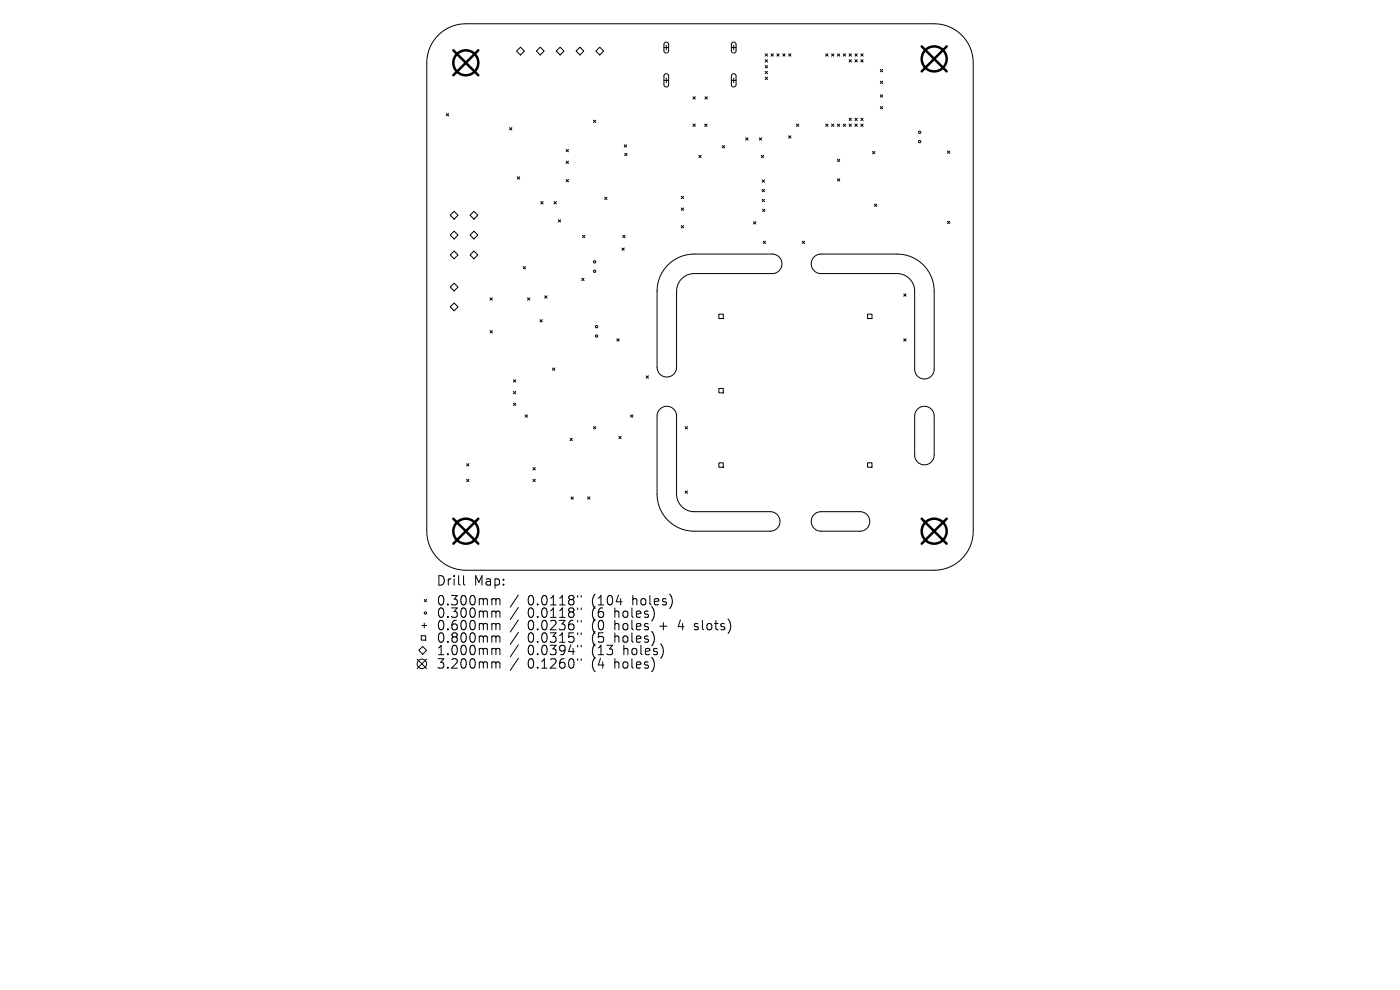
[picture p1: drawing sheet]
<svg xmlns="http://www.w3.org/2000/svg" width="297mm" height="210mm" viewBox="0 0 297 210" stroke-linecap="round" stroke-linejoin="round" font-family="sans-serif">
<defs><g id="words">
<g font-size="2.8">
<text x="92.5" y="124.5">Drill</text>
<text x="100.5" y="124.5">Map:</text>
<text x="92.5" y="128.7">0.300mm</text>
<text x="92.5" y="131.3">0.300mm</text>
<text x="111.9" y="128.7">0.0118&quot;</text>
<text x="111.9" y="131.3">0.0118&quot;</text>
<text x="125.7" y="128.7">(104</text>
<text x="125.7" y="131.3">(6</text>
<text x="130.6" y="131.3">holes)</text>
<text x="134.4" y="128.7">holes)</text>
<text x="92.5" y="134">0.600mm</text>
<text x="92.5" y="136.6">0.800mm</text>
<text x="111.9" y="134">0.0236&quot;</text>
<text x="111.9" y="136.6">0.0315&quot;</text>
<text x="125.7" y="134">(0</text>
<text x="125.7" y="136.6">(5</text>
<text x="130.6" y="134">holes</text>
<text x="130.6" y="136.6">holes)</text>
<text x="140.4" y="134">+</text>
<text x="144.6" y="134">4</text>
<text x="148.2" y="134">slots)</text>
<text x="92.5" y="139.3">1.000mm</text>
<text x="92.5" y="142.1">3.200mm</text>
<text x="111.9" y="139.3">0.0394&quot;</text>
<text x="111.9" y="142.1">0.1260&quot;</text>
<text x="125.7" y="139.3">(13</text>
<text x="125.7" y="142.1">(4</text>
<text x="130.6" y="142.1">holes)</text>
<text x="132.5" y="139.3">holes)</text>
</g>
</g></defs>
<g fill="none" stroke="#000" stroke-width=".21">
<path d="M93 7.5a8.3 8.3 0 0 1 5.8-2.5h99.4a8.3 8.3 0 0 1 8.3 8.3v99.4a8.3 8.3 0 0 1-8.3 8.3h-99.4a8.3 8.3 0 0 1-8.3-8.3v-99.4a8.3 8.3 0 0 1 2.5-5.8zM110.4 10l.8 .8-.8 .9-.8-.9zM114.6 10l.8 .8-.8 .9-.8-.9zM118.8 10l.9 .8-.9 .9-.8-.9zM123 10l.9 .8-.9 .9-.8-.9zM127.2 10l.9 .8-.9 .9-.8-.9zM140.9 10.1h.9M140.9 17h.9M141 9.1l.5-.1 .3 .3v1.5l-.4 .4h-.3l-.2-.4v-1.4zM141 15.8l.5-.1 .3 .4v1.9l-.4 .4h-.3l-.2-.4v-1.9zM141.3 9.6v1M141.3 16.6v.9"/>
<path d="M155.2 10.1h1M155.2 17h1M155.3 9.1l.5-.1 .3 .3v1.5l-.4 .4h-.3l-.2-.4v-1.4zM155.3 15.8l.5-.1 .3 .4v1.9l-.4 .4h-.3l-.2-.4v-1.9zM155.7 9.6v1M155.7 16.6v.9M162.3 11.4l.5 .5M162.3 12.7l.5 .5M162.3 13.9l.5 .5M162.3 15.1l.5 .5M162.3 16.4l.5 .5M162.8 11.4l-.5 .5"/>
<path d="M162.8 12.7l-.5 .5M162.8 13.9l-.5 .5M162.8 15.1l-.5 .5M162.8 16.4l-.5 .5M163.6 11.4l.5 .5M164.1 11.4l-.5 .5M164.8 11.4l.5 .5M165.3 11.4l-.5 .5M166.1 11.4l.5 .5M166.6 11.4l-.5 .5M167.3 11.4l.5 .5M167.8 11.4l-.5 .5"/>
<path d="M175.2 11.4l.5 .5M175.7 11.4l-.5 .5M176.4 11.4l.5 .5M176.9 11.4l-.5 .5M177.6 11.4l.5 .5M178.1 11.4l-.5 .5M178.9 11.4l.5 .5M179.4 11.4l-.5 .5M180.1 12.7l.5 .5M180.1 11.4l.5 .5M180.6 11.4l-.5 .5M180.6 12.7l-.5 .5"/>
<path d="M181.4 12.7l.5 .5M181.4 11.4l.5 .5M181.9 11.4l-.5 .5M181.9 12.7l-.5 .5M182.6 12.7l.5 .5M182.6 11.4l.5 .5M183.1 11.4l-.5 .5M183.1 12.7l-.5 .5M186.8 14.7l.5 .5M186.8 17.2l.5 .5M187.3 17.2l-.5 .5M187.3 14.7l-.5 .5"/>
<path d="M94.7 24.1l.5 .5M95.2 24.1l-.5 .5M108.1 27.1l.5 .5M108.6 27.1l-.5 .5M109.8 37.5l.4 .5M110.2 37.5l-.4 .5M120.1 31.7l.5 .5M120.1 34.2l.5 .5M120.1 38.1l.5 .5M120.6 31.7l-.5 .5M120.6 34.2l-.5 .5M120.6 38.1l-.5 .5"/>
<path d="M125.9 25.5l.5 .5M126.4 25.5l-.5 .5M132.4 30.7l.5 .5M132.5 32.5l.5 .5M132.9 30.7l-.5 .5M133 32.5l-.5 .5M147 20.5l.5 .5M147 26.3l.5 .5M147.5 20.5l-.5 .5M147.5 26.3l-.5 .5M148.3 32.9l.4 .5M148.7 32.9l-.4 .5"/>
<path d="M149.5 26.3l.5 .5M149.6 20.5l.5 .5M150 26.3l-.5 .5M150.1 20.5l-.5 .5M153.2 30.9l.5 .5M153.7 30.9l-.5 .5M158.2 29.2l.5 .5M158.7 29.2l-.5 .5M161.1 29.2l.5 .5M161.5 32.9l.5 .5M161.6 29.2l-.5 .5M161.7 38.2l.5 .5"/>
<path d="M162 32.9l-.5 .5M162.2 38.2l-.5 .5M167.3 28.8l.5 .5M167.8 28.8l-.5 .5M169 26.3l.4 .5M169.4 26.3l-.4 .5M175.2 26.3l.5 .5M175.7 26.3l-.5 .5M176.4 26.3l.5 .5M176.9 26.3l-.5 .5M177.6 26.3l.5 .5M177.6 33.8l.5 .5"/>
<path d="M177.6 37.9l.5 .5M178.1 26.3l-.5 .5M178.1 33.8l-.5 .5M178.1 37.9l-.5 .5M178.9 26.3l.5 .5M179.4 26.3l-.5 .5M180.1 25.1l.5 .5M180.1 26.3l.5 .5M180.6 25.1l-.5 .5M180.6 26.3l-.5 .5M181.4 26.3l.5 .5M181.4 25.1l.5 .5"/>
<path d="M181.9 25.1l-.5 .5M181.9 26.3l-.5 .5M182.6 26.3l.5 .5M182.6 25.1l.5 .5M183.1 25.1l-.5 .5M183.1 26.3l-.5 .5M185.1 32.1l.5 .5M185.6 32.1l-.5 .5M186.8 20.1l.5 .5M186.8 22.6l.5 .5M187.3 20.1l-.5 .5M187.3 22.6l-.5 .5"/>
<path d="M201 32l.5 .5M201.5 32l-.5 .5M95.5 49.9l.8-.9 .9 .9-.9 .8zM95.5 54.1l.8-.9 .9 .9-.9 .8zM96.3 44.8l.9 .9-.9 .8-.8-.8zM99.7 49.9l.8-.9 .9 .9-.9 .8zM99.7 54.1l.8-.9 .9 .9-.9 .8zM100.5 44.8l.9 .9-.9 .8-.8-.8zM111 56.5l.5 .5M111.5 56.5l-.5 .5M114.7 42.8l.5 .5M115.2 42.8l-.5 .5"/>
<path d="M117.5 42.8l.5 .5M118 42.8l-.5 .5M118.4 46.6l.5 .5M118.9 46.6l-.5 .5M123.4 59l.5 .5M123.6 49.9l.5 .5M123.9 59l-.5 .5M124.1 49.9l-.5 .5M128.3 41.8l.5 .5M128.8 41.8l-.5 .5M131.9 52.6l.5 .5M132.1 49.9l.5 .5"/>
<path d="M132.4 52.6l-.5 .5M132.6 49.9l-.5 .5M141.7 56.2a7.9 7.9 0 0 1 5.6-2.3h16.5a2.07 2.07 0 0 1 2.1 2.1 2.07 2.07 0 0 1-2.1 2h-16.5a3.7 3.7 0 0 0-3.8 3.8v16.1a2.07 2.07 0 0 1-2 2.1 2.07 2.07 0 0 1-2.1-2.1v-16.1a7.9 7.9 0 0 1 2.3-5.6zM144.5 41.6l.5 .5M144.5 44.1l.5 .5M144.5 47.8l.5 .5M145 41.6l-.5 .5M145 44.1l-.5 .5M145 47.8l-.5 .5M159.8 47l.5 .5M160.3 47l-.5 .5M161.7 40.2l.5 .5"/>
<path d="M161.7 42.3l.5 .5M161.8 44.4l.5 .5M161.9 51.2l.5 .5M162.2 40.2l-.5 .5M162.2 42.3l-.5 .5M162.3 44.4l-.5 .5M162.4 51.2l-.5 .5M170.2 51.2l.5 .5M170.7 51.2l-.5 .5M172.7 54.5l.6-.4 .9-.2h16.1a7.9 7.9 0 0 1 7.9 7.9v16.5a2.07 2.07 0 0 1-2.1 2.1 2.07 2.07 0 0 1-2.1-2.1v-16.5a3.7 3.7 0 0 0-3.7-3.8h-16.1a2.07 2.07 0 0 1-1.9-1.2 2.07 2.07 0 0 1 .4-2.3zM185.5 43.3l.5 .5M186 43.3l-.5 .5"/>
<path d="M201 46.9l.5 .5M201.5 46.9l-.5 .5M95.5 65.1l.8-.8 .9 .8-.9 .8zM96.3 60.1l.9 .8-.9 .8-.8-.8zM104 63.2l.5 .5M104 70.1l.5 .5M104.5 63.2l-.5 .5M104.5 70.1l-.5 .5M111.9 63.2l.5 .5M112.4 63.2l-.5 .5M114.6 67.8l.4 .5M115 67.8l-.4 .5"/>
<path d="M115.5 62.8l.5 .5M116 62.8l-.5 .5M117.2 78.1l.5 .5M117.7 78.1l-.5 .5M130.9 71.9l.5 .5M131.4 71.9l-.5 .5M137.1 79.7l.5 .5M137.6 79.7l-.5 .5M152.5 66.6h.9v1h-.9zM184.1 66.6h.9v1h-.9zM191.7 62.3l.5 .5M191.7 71.9l.5 .5"/>
<path d="M192.2 62.3l-.5 .5M192.2 71.9l-.5 .5M99 98.4l.5 .5M99.5 98.4l-.5 .5M108.9 80.6l.5 .5M108.9 83l.5 .5M108.9 85.5l.5 .5M109.4 80.6l-.5 .5M109.4 83l-.5 .5M109.4 85.5l-.5 .5M111.4 88l.5 .5M111.9 88l-.5 .5"/>
<path d="M113.1 99.2l.5 .5M113.6 99.2l-.5 .5M120.9 93l.5 .5M121.4 93l-.5 .5M125.9 90.5l.5 .5M126.4 90.5l-.5 .5M131.3 92.6l.5 .5M131.8 92.6l-.5 .5M133.8 88l.5 .5M134.3 88l-.5 .5M140 86.8a2.07 2.07 0 0 1 2.3-.5 2.07 2.07 0 0 1 1.2 2v16.5a3.7 3.7 0 0 0 3.8 3.7h16.1a2.07 2.07 0 0 1 2.1 2.1 2.07 2.07 0 0 1-2.1 2.1h-16.1a7.9 7.9 0 0 1-7.9-7.9v-16.5l.2-.9zM145.4 90.5l.5 .5"/>
<path d="M145.9 90.5l-.5 .5M152.5 82.4h.9v.9h-.9zM152.5 98.2h.9v.9h-.9zM184.1 98.2h.9v.9h-.9zM194.6 86.8a2.07 2.07 0 0 1 2.3-.5 2.07 2.07 0 0 1 1.3 2v8.2a2.07 2.07 0 0 1-2.1 2.1 2.07 2.07 0 0 1-2.1-2.1v-8.4l.2-.7zM99 101.7l.5 .5M99.5 101.7l-.5 .5M113.1 101.7l.5 .5M113.6 101.7l-.5 .5M121.1 105.4l.5 .5M121.6 105.4l-.5 .5M124.7 105.4l.5 .5"/>
<path d="M125.2 105.4l-.5 .5M145.4 104.2l.5 .5M145.9 104.2l-.5 .5M172.7 109.1l.6-.4 .7-.1 8.4-.1a2.07 2.07 0 0 1 2.1 2.1 2.07 2.07 0 0 1-2.1 2.1h-8.2a2.07 2.07 0 0 1-1.9-1.3 2.07 2.07 0 0 1 .4-2.3zM88.5 139.8l2 2M88.8 138l.9-.9 .8 .9-.8 .8zM89.4 134.9h.9v.9h-.9zM89.5 132.7h1M90 127.2l.5 .5M90 132.2v1M90.5 127.2l-.5 .5M90.5 139.8l-2 2"/>
<path d="M98.3 122.1v1.7l.3 .3M104.6 127h.3l.3 .3M104.6 129.6h.3l.3 .3M104.6 132.3h.3l.3 .3M104.6 134.9l.5 .1 .1 .2M104.6 137.5h.3l.3 .3M105.2 127.3l.3-.3 .5 .1 .1 1.2M105.2 127.3v1M105.2 129.9v1.1M105.2 132.6v1M105.2 135.2v1M105.2 137.8v1.1"/>
<path d="M105.2 129.9l.3-.3 .5 .1 .1 1.3M105.2 132.6l.3-.3 .5 .1 .1 1.2M105.2 135.2l.3-.3 .5 .1 .1 1.2M105.2 137.8l.3-.3 .5 .1 .1 1.3M110 126.2l-1.8 2.6M110 128.9l-1.8 2.5M110 131.5l-1.8 2.6M110 134.1l-1.8 2.6M110 136.8l-1.8 2.6M110 139.6l-1.8 2.6M122.5 126.3v.4M122.5 129v.3"/>
<path d="M122.5 131.6v.4M122.5 134.2v.4M122.5 136.9v.4M122.5 139.7v.4M123.3 126.3v.4M123.3 129v.3M123.3 131.6v.4M123.3 134.2v.4M123.3 136.9v.4M123.3 139.7v.4M147.3 133.5l.2 .1M147.4 132.4v.4"/>
<path d="M104.6 140.4h.3l.3 .3M105.2 140.7v1M105.2 140.7l.3-.3 .5 .1 .1 1.2"/>
<circle cx="195.1" cy="28.1" r=".25"/>
<circle cx="195.1" cy="30" r=".25"/>
<circle cx="126.1" cy="57.5" r=".25"/>
<circle cx="126.1" cy="55.6" r=".25"/>
<circle cx="126.6" cy="71.3" r=".25"/>
<circle cx="126.6" cy="69.3" r=".25"/>
<circle cx="90.3" cy="130" r=".25"/>
<circle cx="89.5" cy="140.8" r="1"/>
</g>
<g fill="none" stroke="#000" stroke-width=".53">
<path d="M96.2 10.7l5.3 5.3M101.5 10.7l-5.3 5.3M195.5 9.8l5.3 5.3M200.8 9.8l-5.3 5.3M96.2 110l5.3 5.3M101.5 110l-5.3 5.3M195.5 110l5.3 5.3M200.8 110l-5.3 5.3"/>
<circle cx="98.8" cy="13.3" r="2.65"/>
<circle cx="198.2" cy="12.5" r="2.65"/>
<circle cx="98.8" cy="112.7" r="2.65"/>
<circle cx="198.2" cy="112.7" r="2.65"/>
</g>
<use href="#words"/>
</svg>
